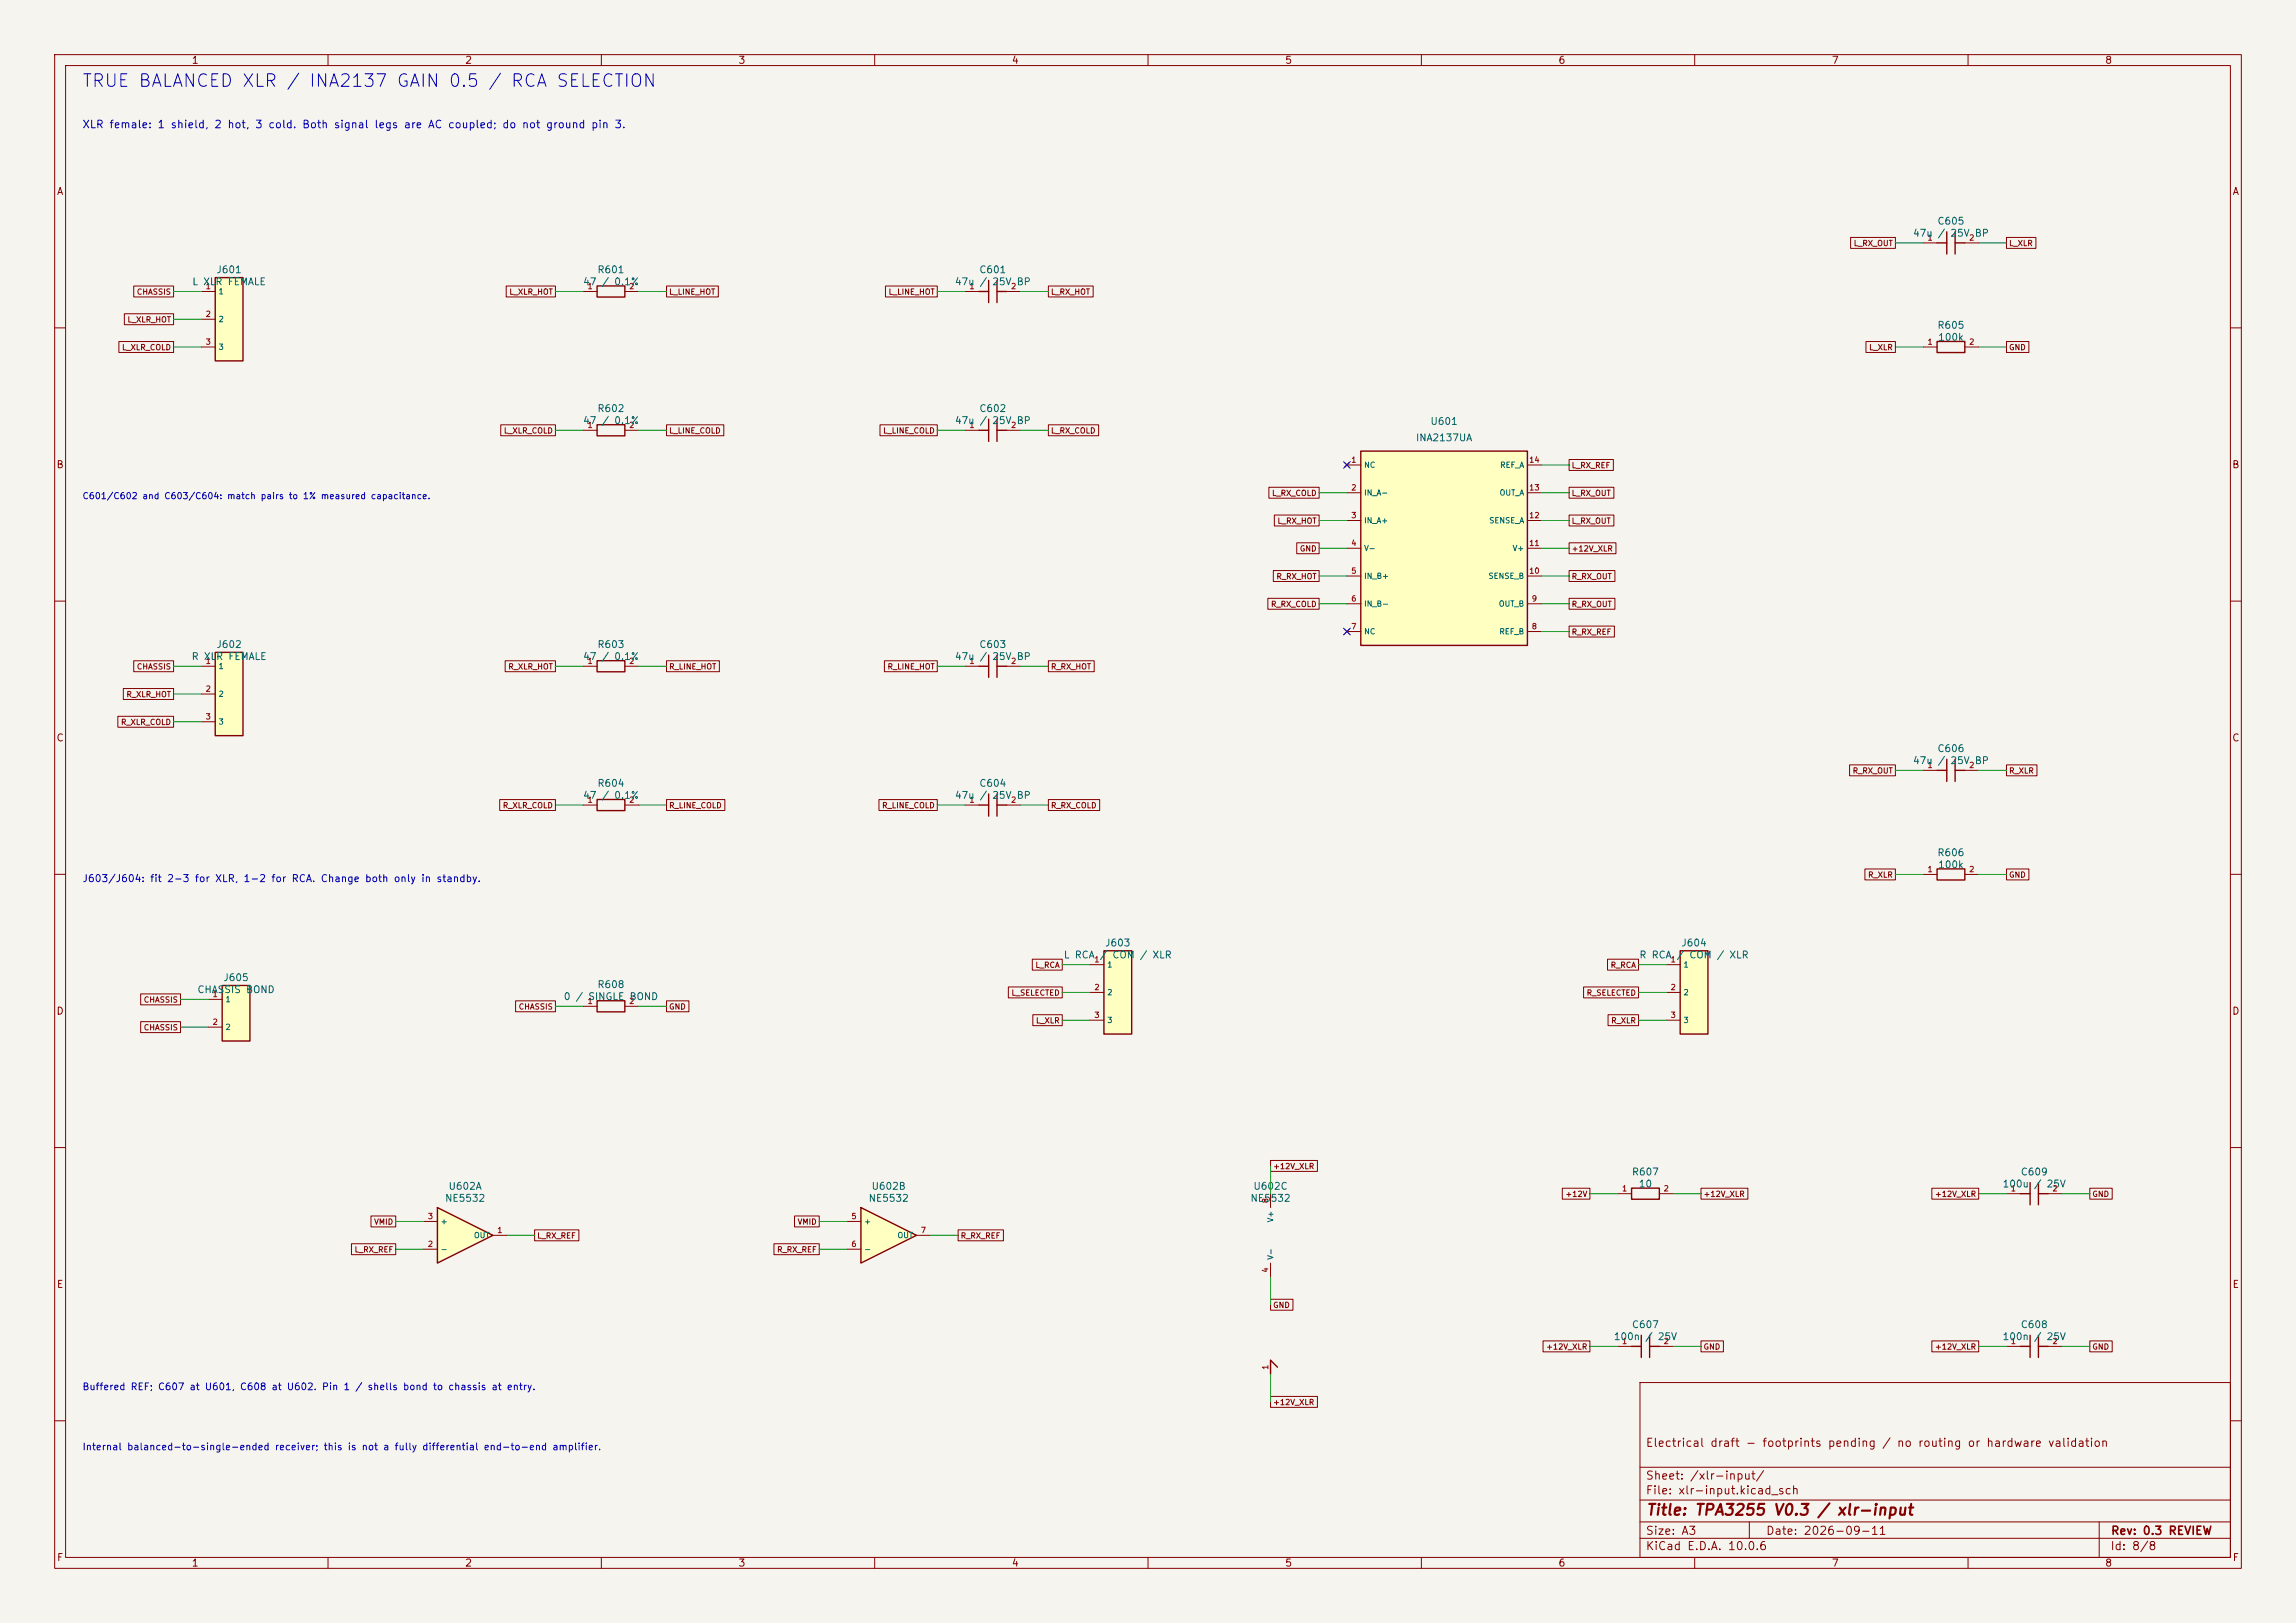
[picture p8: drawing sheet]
<svg xmlns="http://www.w3.org/2000/svg" width="420mm" height="297mm" viewBox="0 0 420 297" stroke-linecap="round" stroke-linejoin="round" font-family="sans-serif">
<defs><g id="words">
<text font-size="2.3" fill="#0000c2" x="14.9" y="16.5">TRUE BALANCED XLR / INA2137 GAIN 0.5 / RCA SELECTION</text>
<text font-size="2" fill="#840000" x="301" y="277.8">Title: TPA3255 V0.3 / xlr-input</text>
<g font-size="1.5" fill="#840000">
<text x="300.9" y="265.1">Electrical draft - footprints pending / no routing or hardware validation</text>
<text x="300.9" y="273.8">File: xlr-input.kicad_sch</text>
<text x="300.9" y="271.1">Sheet: /xlr-input/</text>
<text x="300.9" y="281.2">Size: A3</text>
<text x="322.9" y="281.2">Date: 2026-09-11</text>
<text x="386" y="281.2">Rev: 0.3 REVIEW</text>
<text x="300.9" y="284">KiCad E.D.A. 10.0.6</text>
<text x="385.9" y="284">Id: 8/8</text>
</g>
<text font-size="1.4" fill="#0000c2" x="15" y="23.8">XLR female: 1 shield, 2 hot, 3 cold. Both signal legs are AC coupled; do not ground pin 3.</text>
<g font-size="1.3" fill="#840000">
<text x="35" y="12">1</text>
<text x="85" y="12">2</text>
<text x="135" y="12">3</text>
<text x="185" y="12">4</text>
<text x="235" y="12">5</text>
<text x="285" y="12">6</text>
<text x="335" y="12">7</text>
<text x="385" y="12">8</text>
<text x="10.3" y="36">A</text>
<text x="408.3" y="36">A</text>
<text x="10.2" y="86">B</text>
<text x="408.2" y="86">B</text>
<text x="10.2" y="136">C</text>
<text x="408.2" y="136">C</text>
<text x="10.2" y="186">D</text>
<text x="408.2" y="186">D</text>
<text x="10.3" y="236">E</text>
<text x="408.3" y="236">E</text>
<text x="10.3" y="286">F</text>
<text x="35" y="287">1</text>
<text x="85" y="287">2</text>
<text x="135" y="287">3</text>
<text x="185" y="287">4</text>
<text x="235" y="287">5</text>
<text x="285" y="287">6</text>
<text x="335" y="287">7</text>
<text x="385" y="287">8</text>
<text x="408.3" y="286">F</text>
</g>
<g font-size="1.3" fill="#006464">
<text x="354.3" y="41.4">C605</text>
<text x="349.8" y="43.6">47u /</text>
<text x="356.7" y="43.6">25V BP</text>
<text x="35.1" y="52.5">L XLR FEMALE</text>
<text x="39.5" y="50.3">J601</text>
<text x="106.6" y="52.5">47</text>
<text x="109.2" y="50.3">R601</text>
<text x="109.9" y="52.5">/ 0.1%</text>
<text x="174.6" y="52.5">47u /</text>
<text x="179" y="50.3">C601</text>
<text x="181.4" y="52.5">25V BP</text>
<text x="354.3" y="60.5">R605</text>
<text x="354.4" y="62.7">100k</text>
<text x="106.6" y="77.9">47</text>
<text x="109.2" y="75.7">R602</text>
<text x="109.9" y="77.9">/ 0.1%</text>
<text x="174.6" y="77.9">47u /</text>
<text x="179" y="75.7">C602</text>
<text x="181.4" y="77.9">25V BP</text>
<text x="258.9" y="81.1">INA2137UA</text>
<text x="261.6" y="78.1">U601</text>
<text x="39.5" y="118.9">J602</text>
<text x="109.2" y="118.9">R603</text>
<text x="179" y="118.9">C603</text>
<text x="34.9" y="121.1">R XLR FEMALE</text>
<text x="106.6" y="121.1">47</text>
<text x="109.9" y="121.1">/ 0.1%</text>
<text x="174.6" y="121.1">47u /</text>
<text x="181.4" y="121.1">25V BP</text>
<text x="354.3" y="137.9">C606</text>
<text x="349.8" y="140.1">47u /</text>
<text x="356.7" y="140.1">25V BP</text>
<text x="106.6" y="146.5">47</text>
<text x="109.2" y="144.3">R604</text>
<text x="109.9" y="146.5">/ 0.1%</text>
<text x="174.6" y="146.5">47u /</text>
<text x="179" y="144.3">C604</text>
<text x="181.4" y="146.5">25V BP</text>
<text x="354.3" y="157">R606</text>
<text x="354.4" y="159.2">100k</text>
<text x="202" y="173.5">J603</text>
<text x="307.5" y="173.5">J604</text>
<text x="40.8" y="179.8">J605</text>
<text x="194.5" y="175.7">L RCA / COM / XLR</text>
<text x="299.8" y="175.7">R RCA / COM / XLR</text>
<text x="36" y="182">CHASSIS BOND</text>
<text x="103" y="183.3">0 / SINGLE</text>
<text x="109.2" y="181.1">R608</text>
<text x="115" y="183.3">BOND</text>
<text x="298.4" y="215.4">R607</text>
<text x="369.5" y="215.4">C609</text>
<text x="81.3" y="220.2">NE5532</text>
<text x="81.9" y="218">U602A</text>
<text x="158.8" y="220.2">NE5532</text>
<text x="159.3" y="218">U602B</text>
<text x="228.6" y="220.2">NE5532</text>
<text x="229.2" y="218">U602C</text>
<text x="299.7" y="217.6">10</text>
<text x="366.2" y="217.6">100u</text>
<text x="372" y="217.6">/ 25V</text>
<text x="295.1" y="245.5">100n</text>
<text x="298.4" y="243.3">C607</text>
<text x="300.8" y="245.5">/ 25V</text>
<text x="366.2" y="245.5">100n</text>
<text x="369.5" y="243.3">C608</text>
<text x="372" y="245.5">/ 25V</text>
</g>
<g font-size="1.3" fill="#0000c2">
<text x="15" y="161.7">J603/J604: fit 2-3 for XLR, 1-2 for RCA. Change both only in standby.</text>
<text x="15" y="254.7">Buffered REF; C607 at U601, C608 at U602. Pin 1 / shells bond to chassis at entry.</text>
<text x="15" y="265.7">Internal balanced-to-single-ended receiver; this is not a fully differential end-to-end amplifier.</text>
</g>
<text font-size="1.2" fill="#0000c2" x="15" y="91.6">C601/C602 and C603/C604: match pairs to 1% measured capacitance.</text>
<g font-size="1" fill="#840000">
<text x="339" y="45.3">L_RX_OUT</text>
<text x="367.4" y="45.3">L_XLR</text>
<text x="23.2" y="59.2">L_XLR_HOT</text>
<text x="24.9" y="54.2">CHASSIS</text>
<text x="93.1" y="54.2">L_XLR_HOT</text>
<text x="122.3" y="54.2">L_LINE_HOT</text>
<text x="162.4" y="54.2">L_LINE_HOT</text>
<text x="192.1" y="54.2">L_RX_HOT</text>
<text x="22.2" y="64.3">L_XLR_COLD</text>
<text x="341.8" y="64.3">L_XLR</text>
<text x="367.4" y="64.3">GND</text>
<text x="92.1" y="79.6">L_XLR_COLD</text>
<text x="122.3" y="79.6">L_LINE_COLD</text>
<text x="161.4" y="79.6">L_LINE_COLD</text>
<text x="192.1" y="79.6">L_RX_COLD</text>
<text x="287.4" y="85.9">L_RX_REF</text>
<text x="232.6" y="91">L_RX_COLD</text>
<text x="287.4" y="91">L_RX_OUT</text>
<text x="233.6" y="96.1">L_RX_HOT</text>
<text x="237.7" y="101.2">GND</text>
<text x="287.4" y="96.1">L_RX_OUT</text>
<text x="287.4" y="101.2">+12V_XLR</text>
<text x="233.4" y="106.2">R_RX_HOT</text>
<text x="287.4" y="106.2">R_RX_OUT</text>
<text x="232.4" y="111.3">R_RX_COLD</text>
<text x="287.4" y="111.3">R_RX_OUT</text>
<text x="287.4" y="116.4">R_RX_REF</text>
<text x="24.9" y="122.7">CHASSIS</text>
<text x="92.9" y="122.7">R_XLR_HOT</text>
<text x="122.3" y="122.7">R_LINE_HOT</text>
<text x="162.3" y="122.7">R_LINE_HOT</text>
<text x="192.1" y="122.7">R_RX_HOT</text>
<text x="23" y="127.8">R_XLR_HOT</text>
<text x="22" y="132.9">R_XLR_COLD</text>
<text x="338.8" y="141.8">R_RX_OUT</text>
<text x="367.4" y="141.8">R_XLR</text>
<text x="91.9" y="148.1">R_XLR_COLD</text>
<text x="122.3" y="148.1">R_LINE_COLD</text>
<text x="161.3" y="148.1">R_LINE_COLD</text>
<text x="192.1" y="148.1">R_RX_COLD</text>
<text x="341.6" y="160.8">R_XLR</text>
<text x="367.4" y="160.8">GND</text>
<text x="189.3" y="177.4">L_RCA</text>
<text x="294.5" y="177.4">R_RCA</text>
<text x="26.2" y="183.7">CHASSIS</text>
<text x="94.8" y="185">CHASSIS</text>
<text x="122.3" y="185">GND</text>
<text x="184.9" y="182.4">L_SELECTED</text>
<text x="290.1" y="182.4">R_SELECTED</text>
<text x="26.2" y="188.8">CHASSIS</text>
<text x="189.4" y="187.5">L_XLR</text>
<text x="294.6" y="187.5">R_XLR</text>
<text x="232.8" y="214.2">+12V_XLR</text>
<text x="286.3" y="219.3">+12V</text>
<text x="311.5" y="219.3">+12V_XLR</text>
<text x="353.9" y="219.3">+12V_XLR</text>
<text x="382.6" y="219.3">GND</text>
<text x="68.3" y="224.3">VMID</text>
<text x="98.2" y="226.9">L_RX_REF</text>
<text x="145.8" y="224.3">VMID</text>
<text x="175.6" y="226.9">R_RX_REF</text>
<text x="64.8" y="229.4">L_RX_REF</text>
<text x="142" y="229.4">R_RX_REF</text>
<text x="232.8" y="239.6">GND</text>
<text x="282.7" y="247.2">+12V_XLR</text>
<text x="311.5" y="247.2">GND</text>
<text x="353.9" y="247.2">+12V_XLR</text>
<text x="382.6" y="247.2">GND</text>
<text x="232.8" y="257.4">+12V_XLR</text>
</g>
<g font-size="1" fill="#a90000">
<text x="352.5" y="44.3">1</text>
<text x="360.1" y="44.3">2</text>
<text x="37.5" y="53.2">1</text>
<text x="107.4" y="53.2">1</text>
<text x="115" y="53.2">2</text>
<text x="177.2" y="53.2">1</text>
<text x="184.8" y="53.2">2</text>
<text x="37.5" y="58.2">2</text>
<text x="37.5" y="63.3">3</text>
<text x="352.5" y="63.3">1</text>
<text x="360.1" y="63.3">2</text>
<text x="107.4" y="78.6">1</text>
<text x="115" y="78.6">2</text>
<text x="177.2" y="78.6">1</text>
<text x="184.8" y="78.6">2</text>
<text x="247.1" y="84.9">1</text>
<text x="247.1" y="90">2</text>
<text x="279.6" y="90">13</text>
<text x="279.6" y="84.9">14</text>
<text x="247.1" y="95.1">3</text>
<text x="279.6" y="95.1">12</text>
<text x="247.1" y="100.1">4</text>
<text x="279.6" y="100.1">11</text>
<text x="247.1" y="105.2">5</text>
<text x="279.6" y="105.2">10</text>
<text x="247.1" y="110.3">6</text>
<text x="280.1" y="110.3">9</text>
<text x="247.1" y="115.4">7</text>
<text x="280.1" y="115.4">8</text>
<text x="37.5" y="121.7">1</text>
<text x="107.4" y="121.7">1</text>
<text x="115" y="121.7">2</text>
<text x="177.2" y="121.7">1</text>
<text x="184.8" y="121.7">2</text>
<text x="37.5" y="126.8">2</text>
<text x="37.5" y="131.9">3</text>
<text x="352.5" y="140.8">1</text>
<text x="360.1" y="140.8">2</text>
<text x="107.4" y="147.1">1</text>
<text x="115" y="147.1">2</text>
<text x="177.2" y="147.1">1</text>
<text x="184.8" y="147.1">2</text>
<text x="352.5" y="159.8">1</text>
<text x="360.1" y="159.8">2</text>
<text x="200.1" y="176.3">1</text>
<text x="305.5" y="176.3">1</text>
<text x="38.8" y="182.7">1</text>
<text x="107.4" y="184">1</text>
<text x="115" y="184">2</text>
<text x="200.1" y="181.4">2</text>
<text x="305.5" y="181.4">2</text>
<text x="38.8" y="187.8">2</text>
<text x="200.1" y="186.5">3</text>
<text x="305.5" y="186.5">3</text>
<text x="232.2" y="220.3" transform="rotate(-90 232.2 220.3)">8</text>
<text x="296.6" y="218.3">1</text>
<text x="304.2" y="218.3">2</text>
<text x="367.7" y="218.3">1</text>
<text x="375.3" y="218.3">2</text>
<text x="78.2" y="223.3">3</text>
<text x="90.9" y="225.9">1</text>
<text x="155.6" y="223.3">5</text>
<text x="168.3" y="225.9">7</text>
<text x="78.2" y="228.4">2</text>
<text x="155.6" y="228.4">6</text>
<text x="232.2" y="233" transform="rotate(-90 232.2 233)">4</text>
<text x="232.2" y="250.8" transform="rotate(-90 232.2 250.8)">1</text>
<text x="296.6" y="246.2">1</text>
<text x="304.2" y="246.2">2</text>
<text x="367.7" y="246.2">1</text>
<text x="375.3" y="246.2">2</text>
</g>
<g font-size="1" fill="#006464">
<text x="39.9" y="54.1">1</text>
<text x="39.9" y="59.2">2</text>
<text x="39.9" y="64.3">3</text>
<text x="249.4" y="85.8">NC</text>
<text x="274.3" y="85.8">REF_A</text>
<text x="249.4" y="90.9">IN_A-</text>
<text x="274.2" y="90.9">OUT_A</text>
<text x="249.4" y="96">IN_A+</text>
<text x="249.4" y="101.1">V-</text>
<text x="272.3" y="96">SENSE_A</text>
<text x="276.6" y="101.1">V+</text>
<text x="249.4" y="106.2">IN_B+</text>
<text x="272.2" y="106.2">SENSE_B</text>
<text x="249.4" y="111.2">IN_B-</text>
<text x="274.1" y="111.2">OUT_B</text>
<text x="249.4" y="116.3">NC</text>
<text x="274.2" y="116.3">REF_B</text>
<text x="39.9" y="122.7">1</text>
<text x="39.9" y="127.8">2</text>
<text x="39.9" y="132.8">3</text>
<text x="202.4" y="177.3">1</text>
<text x="307.8" y="177.3">1</text>
<text x="41.1" y="183.6">1</text>
<text x="202.4" y="182.4">2</text>
<text x="307.8" y="182.4">2</text>
<text x="41.1" y="188.7">2</text>
<text x="202.4" y="187.4">3</text>
<text x="307.8" y="187.4">3</text>
<text x="80.5" y="224.3">+</text>
<text x="86.6" y="226.8">OUT</text>
<text x="158" y="224.3">+</text>
<text x="164.1" y="226.8">OUT</text>
<text x="233.2" y="223.8" transform="rotate(-90 233.2 223.8)">V+</text>
<text x="80.5" y="229.4">-</text>
<text x="158" y="229.4">-</text>
<text x="233.2" y="230.6" transform="rotate(-90 233.2 230.6)">V-</text>
</g>
</g></defs>
<path d="M0 0h420v297h-420z" fill="#f5f4ef" stroke="#f5f4ef" stroke-width=".18"/>
<g fill="none" stroke="#840000" stroke-width=".18">
<path d="M10 10h400v277h-400zM12 12h396v273h-396zM60 10v2M110 10v2M160 10v2M210 10v2M260 10v2M310 10v2M360 10v2M10 60h2M408 60h2M10 110h2"/>
<path d="M408 110h2M106.7 121.9h2.5M114.3 121.9h2.5M10 160h2M408 160h2M10 210h2M408 210h2M300 253h108v32h-108zM10 260h2M300 278.5h108M300 274.5h108M300 268.5h108"/>
<path d="M320 278.5v3M384 278.5v6.5M408 260h2M60 285v2M110 285v2M160 285v2M210 285v2M260 285v2M300 281.5h108M310 285v2M360 285v2"/>
</g>
<path d="M109.2 120.9h5.1v2h-5.1z" fill="none" stroke="#840000" stroke-width=".25"/>
<path d="M307.3 174h5.1v15.2h-5.1z" fill="#ffffc2"/>
<path d="M307.3 174h5.1v15.2h-5.1z" fill="none" stroke="#840000" stroke-width=".25"/>
<path d="M304.8 176.5h2.5M304.8 181.6h2.5M304.8 186.7h2.5" fill="none" stroke="#840000" stroke-width=".18"/>
<path d="M157.5 221l10.1 5.1-10.1 5z" fill="#ffffc2"/>
<path d="M354.3 44.5h1.8M356.1 42.4v4.1M357.6 44.5h1.8M357.6 42.4v4.1M354.3 62.5h5.1v2h-5.1zM298.4 217.4h5.1v2.1h-5.1zM157.5 221l10.1 5.1-10.1 5z" fill="none" stroke="#840000" stroke-width=".25"/>
<path d="M351.8 44.5h2.5M359.4 44.5h2.5M351.8 63.5h2.5M359.4 63.5h2.5M295.9 218.4h2.5M303.5 218.4h2.6M154.9 223.5h2.6M154.9 228.6h2.6M167.6 226.1h2.6" fill="none" stroke="#840000" stroke-width=".18"/>
<path d="M40.6 180.3h5.1v10.2h-5.1z" fill="#ffffc2"/>
<path d="M109.2 146.3h5.1v2h-5.1zM40.6 180.3h5.1v10.2h-5.1z" fill="none" stroke="#840000" stroke-width=".25"/>
<path d="M106.7 147.3h2.5M114.3 147.3h2.5M38.1 182.9h2.5M38.1 188h2.5" fill="none" stroke="#840000" stroke-width=".18"/>
<path d="M80 221l10.2 5.1-10.2 5z" fill="#ffffc2"/>
<g fill="none" stroke="#840000" stroke-width=".25">
<path d="M109.2 52.3h5.1v2.1h-5.1zM179.1 53.3h1.7M180.8 51.3v4.1M182.4 51.3v4.1M182.4 53.3h1.7M180.8 119.9v4.1M182.4 119.9v4.1M179.1 121.9h1.7M182.4 121.9h1.7M369.6 218.4h1.7M371.3 216.4v4.1M372.9 218.4h1.7"/>
<path d="M372.9 216.4v4.1M80 221l10.2 5.1-10.2 5zM233.7 250.2l-1.3-1.3v2.6"/>
</g>
<path d="M106.7 53.3h2.5M114.3 53.3h2.5M176.5 53.3h2.6M184.1 53.3h2.6M176.5 121.9h2.6M184.1 121.9h2.6M367 218.4h2.6M374.6 218.4h2.6M77.5 228.6h2.5M77.5 223.5h2.5M90.2 226.1h2.5M232.4 248.9v2.6" fill="none" stroke="#840000" stroke-width=".18"/>
<path d="M201.9 174h5.1v15.2h-5.1z" fill="#ffffc2"/>
<g fill="none" stroke="#840000" stroke-width=".25">
<path d="M109.2 77.7h5.1v2.1h-5.1zM179.1 78.7h1.7M180.8 76.7v4.1M182.4 78.7h1.7M182.4 76.7v4.1M179.1 147.3h1.7M180.8 145.3v4.1M182.4 145.3v4.1M182.4 147.3h1.7M201.9 174h5.1v15.2h-5.1zM298.4 246.4h1.8M300.2 244.3v4.1"/>
<path d="M301.8 246.4h1.7M301.8 244.3v4.1M369.6 246.4h1.7M371.3 244.3v4.1M372.9 246.4h1.7M372.9 244.3v4.1"/>
</g>
<g fill="none" stroke="#840000" stroke-width=".18">
<path d="M106.7 78.7h2.5M114.3 78.7h2.5M176.5 78.7h2.6M184.1 78.7h2.6M176.5 147.3h2.6M184.1 147.3h2.6M199.4 176.5h2.5M199.4 181.6h2.5M199.4 186.7h2.5M295.9 246.4h2.5M303.5 246.4h2.6M367 246.4h2.6"/>
<path d="M374.6 246.4h2.6"/>
</g>
<path d="M39.4 119.4h5v15.2h-5z" fill="#ffffc2"/>
<path d="M39.4 119.4h5v15.2h-5zM354.3 159h5.1v2h-5.1z" fill="none" stroke="#840000" stroke-width=".25"/>
<path d="M36.8 121.9h2.6M36.8 127h2.6M36.8 132.1h2.6M351.8 160h2.5M359.4 160h2.5" fill="none" stroke="#840000" stroke-width=".18"/>
<path d="M39.4 50.8h5v15.2h-5z" fill="#ffffc2"/>
<path d="M39.4 50.8h5v15.2h-5z" fill="none" stroke="#840000" stroke-width=".25"/>
<path d="M36.8 53.3h2.6M36.8 58.4h2.6M36.8 63.5h2.6" fill="none" stroke="#840000" stroke-width=".18"/>
<path d="M248.9 82.6h30.5v35.5h-30.5z" fill="#ffffc2"/>
<path d="M248.9 82.6h30.5v35.5h-30.5zM356.1 138.9v4.1M357.6 138.9v4.1M354.3 141h1.8M357.6 141h1.8M109.2 183.1h5.1v2.1h-5.1z" fill="none" stroke="#840000" stroke-width=".25"/>
<g fill="none" stroke="#840000" stroke-width=".18">
<path d="M22.7 57.4h9v2h-9zM24.5 52.3h7.2v2h-7.2zM92.6 52.3h9v2h-9zM121.9 52.3h9.5v2h-9.5zM162 52.3h9.4v2h-9.4zM191.8 52.3h8.2v2h-8.2zM338.5 43.4h8.2v2.1h-8.2zM367 43.4h5.4v2.1h-5.4zM21.7 62.5h10v2h-10zM91.6 77.7h10v2h-10zM121.9 77.7h10.5v2h-10.5zM161 77.7h10.4v2h-10.4z"/>
<path d="M191.8 77.7h9.2v2h-9.2zM341.3 62.5h5.4v2h-5.4zM367 62.5h4.1v2h-4.1zM232.1 89.2h9.2v2h-9.2zM233.1 94.2h8.2v2.1h-8.2zM237.2 99.3h4.1v2h-4.1zM246 84.7l.8 .8M246.4 85.1h2.5M246.4 90.2h2.5M246.4 95.3h2.5M246.8 84.7l-.8 .8M279.4 85.1h2.5"/>
<path d="M279.4 90.2h2.5M279.4 95.3h2.5M287 84.1h8.1v2h-8.1zM287 89.2h8.2v2h-8.2zM287 94.2h8.2v2.1h-8.2zM287 99.3h8.6v2h-8.6zM231.9 109.5h9.4v2h-9.4zM232.9 104.4h8.4v2h-8.4zM246 115.2l.8 .8M246.4 100.3h2.5M246.4 105.4h2.5M246.4 110.5h2.5"/>
<path d="M246.4 115.6h2.5M246.8 115.2l-.8 .8M279.4 100.3h2.5M279.4 105.4h2.5M279.4 110.5h2.5M279.4 115.6h2.5M287 114.6h8.3v2h-8.3zM287 104.4h8.4v2h-8.4zM287 109.5h8.4v2h-8.4zM21.6 131.1h10.1v2h-10.1zM22.6 126h9.1v2h-9.1zM24.5 120.9h7.2v2h-7.2z"/>
<path d="M92.4 120.9h9.2v2h-9.2zM121.9 120.9h9.7v2h-9.7zM161.8 120.9h9.6v2h-9.6zM191.8 120.9h8.4v2h-8.4zM338.3 140h8.4v2h-8.4zM367 140h5.6v2h-5.6zM91.4 146.3h10.2v2h-10.2zM121.9 146.3h10.7v2h-10.7zM160.8 146.3h10.6v2h-10.6zM191.8 146.3h9.4v2h-9.4zM341.1 159h5.6v2h-5.6zM351.8 141h2.5"/>
<path d="M359.4 141h2.5M367 159h4.1v2h-4.1zM188.8 175.5h5.5v2h-5.5zM294.1 175.5h5.6v2h-5.6zM25.7 181.9h7.3v2h-7.3zM25.7 187h7.3v2h-7.3zM94.3 183.1h7.3v2.1h-7.3zM106.7 184.2h2.5M114.3 184.2h2.5M121.9 183.1h4.1v2.1h-4.1zM184.5 180.6h9.8v2h-9.8zM188.9 185.7h5.4v2h-5.4z"/>
<path d="M289.7 180.6h10v2h-10zM294.1 185.7h5.6v2h-5.6zM232.4 212.4h8.6v2h-8.6zM232.4 218.4v2.6M285.8 217.4h5v2h-5zM311.1 217.4h8.6v2h-8.6zM353.4 217.4h8.5v2h-8.5zM382.3 217.4h4.1v2h-4.1zM64.3 227.6h8.1v2h-8.1zM67.9 222.5h4.5v2h-4.5zM97.8 225.1h8.1v2h-8.1zM141.6 227.6h8.3v2h-8.3z"/>
<path d="M145.3 222.5h4.6v2h-4.6zM175.3 225.1h8.2v2h-8.2zM232.4 237.8h4.1v2h-4.1zM232.4 231.1v2.6M232.4 255.5h8.6v2h-8.6zM282.3 245.4h8.5v2h-8.5zM311.1 245.4h4.1v2h-4.1zM353.4 245.4h8.5v2h-8.5zM382.3 245.4h4.1v2h-4.1z"/>
</g>
<g fill="none" stroke="#009600" stroke-width=".18">
<path d="M31.7 53.3h5.1M31.7 58.4h5.1M101.6 53.3h5.1M116.8 53.3h5.1M171.4 53.3h5.1M186.7 53.3h5.1M346.7 44.5h5.1M361.9 44.5h5.1M31.7 63.5h5.1M101.6 78.7h5.1M116.8 78.7h5.1M171.4 78.7h5.1"/>
<path d="M186.7 78.7h5.1M346.7 63.5h5.1M361.9 63.5h5.1M241.3 95.3h5.1M241.3 90.2h5.1M281.9 95.3h5.1M281.9 90.2h5.1M281.9 85.1h5.1M241.3 100.3h5.1M241.3 105.4h5.1M241.3 110.5h5.1M281.9 100.3h5.1"/>
<path d="M281.9 105.4h5.1M281.9 110.5h5.1M281.9 115.6h5.1M31.7 132.1h5.1M31.7 127h5.1M31.7 121.9h5.1M101.6 121.9h5.1M116.8 121.9h5.1M171.4 121.9h5.1M186.7 121.9h5.1M101.6 147.3h5.1M116.8 147.3h5.1"/>
<path d="M171.4 147.3h5.1M186.7 147.3h5.1M346.7 141h5.1M361.9 141h5.1M194.3 176.5h5.1M299.7 176.5h5.1M346.7 160h5.1M361.9 160h5.1M33 188h5.1M33 182.9h5.1M101.6 184.2h5.1M116.8 184.2h5.1"/>
<path d="M194.3 181.6h5.1M194.3 186.7h5.1M299.7 181.6h5.1M299.7 186.7h5.1M232.4 213.4v5M290.8 218.4h5.1M306.1 218.4h5M361.9 218.4h5.1M377.2 218.4h5.1M72.4 228.6h5.1M72.4 223.5h5.1M92.7 226.1h5.1"/>
<path d="M149.9 228.6h5M149.9 223.5h5M170.2 226.1h5.1M232.4 233.7v5.1M232.4 251.5v5M290.8 246.4h5.1M306.1 246.4h5M361.9 246.4h5.1M377.2 246.4h5.1"/>
</g>
<path d="M245.8 84.5l1.2 1.2M247 84.5l-1.2 1.2M245.8 115l1.2 1.2M247 115l-1.2 1.2" fill="none" stroke="#000084" stroke-width=".18"/>
<use href="#words"/>
</svg>
